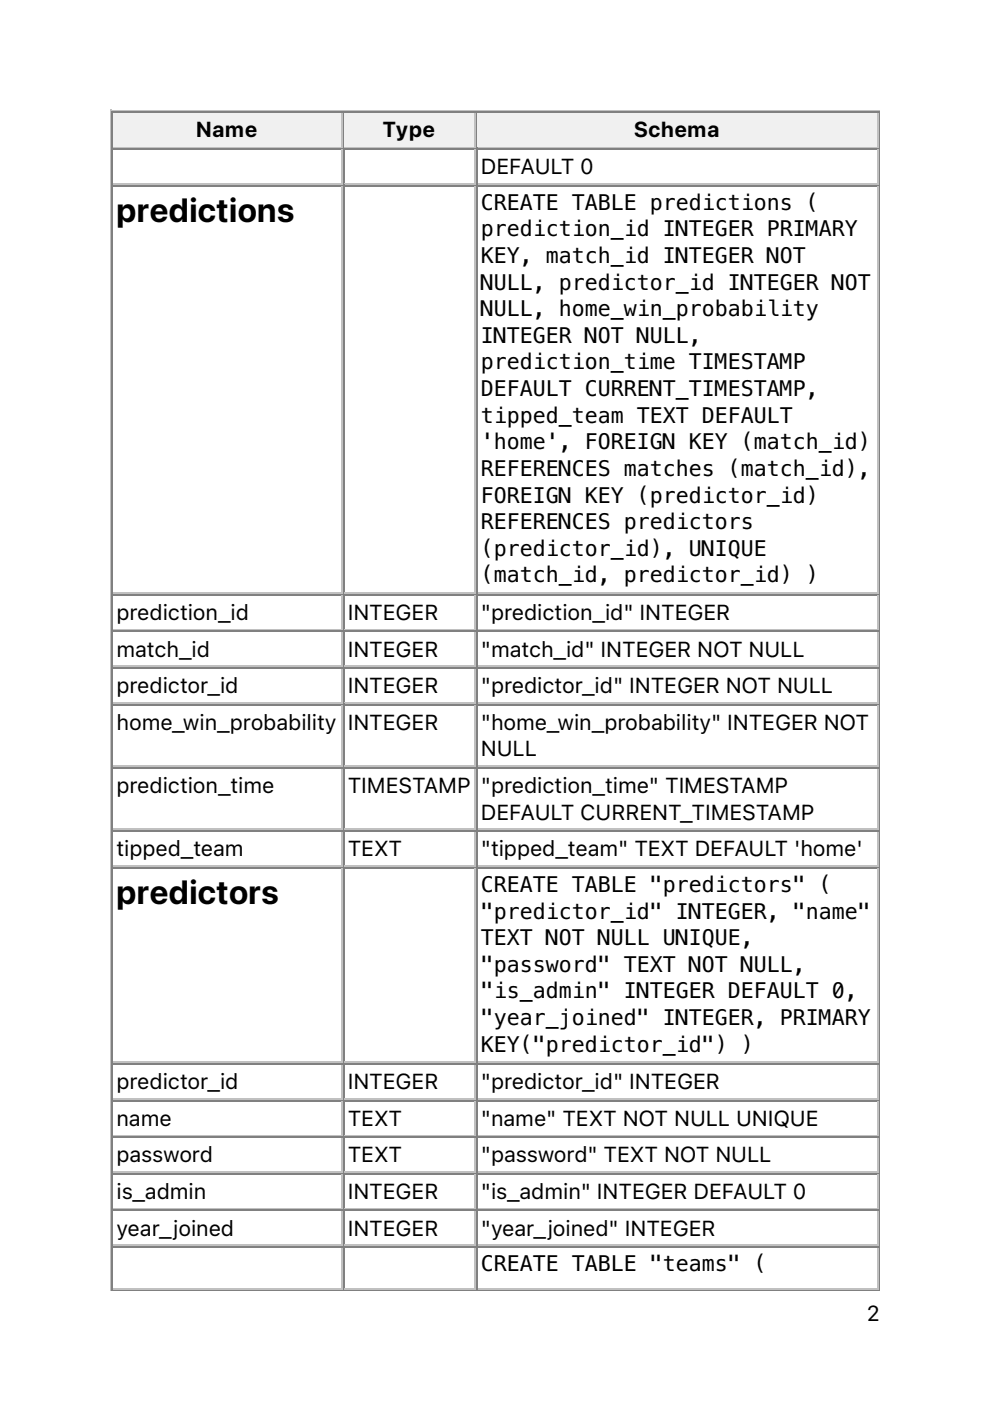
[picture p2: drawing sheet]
<svg xmlns="http://www.w3.org/2000/svg" width="210mm" height="297mm" viewBox="0 0 210 297" stroke-linecap="round" stroke-linejoin="round" font-family="sans-serif">
<defs><g id="words">
<g font-size="7.1">
<text x="24.7" y="47">predictions</text>
<text x="24.7" y="191.7">predictors</text>
</g>
<g font-size="4.6">
<text x="41.6" y="29.1">Name</text>
<text x="81.2" y="29.1">Type</text>
<text x="134.5" y="29.1">Schema</text>
<text x="102" y="36.9">DEFAULT 0</text>
<text x="102" y="44.5">CREATE TABLE predictions (</text>
<text x="102" y="50.1">prediction_id INTEGER PRIMARY</text>
<text x="102" y="55.8">KEY, match_id INTEGER NOT</text>
<text x="102" y="61.4">NULL, predictor_id INTEGER NOT</text>
<text x="102" y="67">NULL, home_win_probability</text>
<text x="102" y="72.7">INTEGER NOT NULL,</text>
<text x="102" y="78.3">prediction_time TIMESTAMP</text>
<text x="102" y="84">DEFAULT CURRENT_TIMESTAMP,</text>
<text x="102" y="89.6">tipped_team TEXT DEFAULT</text>
<text x="102" y="95.3">'home', FOREIGN KEY (match_id)</text>
<text x="102" y="100.9">REFERENCES matches (match_id),</text>
<text x="102" y="106.6">FOREIGN KEY (predictor_id)</text>
<text x="102" y="112.2">REFERENCES predictors</text>
<text x="102" y="117.8">(predictor_id), UNIQUE</text>
<text x="102" y="123.5">(match_id, predictor_id) )</text>
<text x="24.7" y="131.4">prediction_id</text>
<text x="73.7" y="131.4">INTEGER</text>
<text x="102" y="131.4">&quot;prediction_id&quot; INTEGER</text>
<text x="24.7" y="139.2">match_id</text>
<text x="73.7" y="139.2">INTEGER</text>
<text x="102" y="139.2">&quot;match_id&quot; INTEGER NOT NULL</text>
<text x="24.7" y="147">predictor_id</text>
<text x="73.7" y="147">INTEGER</text>
<text x="102" y="147">&quot;predictor_id&quot; INTEGER NOT NULL</text>
<text x="24.7" y="154.7">home_win_probability</text>
<text x="73.7" y="154.7">INTEGER</text>
<text x="102" y="154.7">&quot;home_win_probability&quot; INTEGER NOT</text>
<text x="102" y="160.4">NULL</text>
<text x="24.7" y="168.1">prediction_time</text>
<text x="73.7" y="168.1">TIMESTAMP</text>
<text x="102" y="168.1">&quot;prediction_time&quot; TIMESTAMP</text>
<text x="102" y="173.8">DEFAULT CURRENT_TIMESTAMP</text>
<text x="24.7" y="181.5">tipped_team</text>
<text x="73.7" y="181.5">TEXT</text>
<text x="102" y="181.5">&quot;tipped_team&quot; TEXT DEFAULT 'home'</text>
<text x="102" y="189.1">CREATE TABLE &quot;predictors&quot; (</text>
<text x="102" y="194.8">&quot;predictor_id&quot; INTEGER, &quot;name&quot;</text>
<text x="102" y="200.4">TEXT NOT NULL UNIQUE,</text>
<text x="102" y="206">&quot;password&quot; TEXT NOT NULL,</text>
<text x="102" y="211.7">&quot;is_admin&quot; INTEGER DEFAULT 0,</text>
<text x="102" y="217.3">&quot;year_joined&quot; INTEGER, PRIMARY</text>
<text x="102" y="223">KEY(&quot;predictor_id&quot;) )</text>
<text x="24.7" y="230.9">predictor_id</text>
<text x="73.7" y="230.9">INTEGER</text>
<text x="102" y="230.9">&quot;predictor_id&quot; INTEGER</text>
<text x="24.7" y="238.7">name</text>
<text x="73.7" y="238.7">TEXT</text>
<text x="102" y="238.7">&quot;name&quot; TEXT NOT NULL UNIQUE</text>
<text x="24.7" y="246.4">password</text>
<text x="73.7" y="246.4">TEXT</text>
<text x="102" y="246.4">&quot;password&quot; TEXT NOT NULL</text>
<text x="24.7" y="254.2">is_admin</text>
<text x="73.7" y="254.2">INTEGER</text>
<text x="102" y="254.2">&quot;is_admin&quot; INTEGER DEFAULT 0</text>
<text x="24.7" y="262">year_joined</text>
<text x="73.7" y="262">INTEGER</text>
<text x="102" y="262">&quot;year_joined&quot; INTEGER</text>
<text x="102" y="269.5">CREATE TABLE &quot;teams&quot; (</text>
<text x="183.8" y="280.1">2</text>
</g>
</g></defs>
<path d="M23.5 23.3v250.5M23.6 23.5h163M24 31.2h48.7M72.5 24v7" fill="none" stroke="#c0c0c0" stroke-width=".35"/>
<path d="M23.8 23.6v7.8M24 23.8h48.7M186.4 23.6v249.8M23.6 273.6h163" fill="none" stroke="#808080" stroke-width=".35"/>
<g fill="#f0f0f0">
<path d="M24 24h48.3v7h-48.3z"/>
<path d="M41.3 24.7h13.7v5.6h-13.7z"/>
</g>
<path d="M72.8 23.6v7.8M73 23.8h27.9" fill="none" stroke="#808080" stroke-width=".35"/>
<path d="M73 31.2h27.9M100.7 24v7" fill="none" stroke="#c0c0c0" stroke-width=".35"/>
<g fill="#f0f0f0">
<path d="M73 24h27.5v7h-27.5z"/>
<path d="M81.1 24.7h11.3v5.6h-11.3z"/>
</g>
<path d="M101.1 23.6v7.8M101.2 23.8h85.1" fill="none" stroke="#808080" stroke-width=".35"/>
<path d="M101.2 31.2h85.1M186.1 24v7" fill="none" stroke="#c0c0c0" stroke-width=".35"/>
<g fill="#f0f0f0">
<path d="M101.2 24h84.7v7h-84.7z"/>
<path d="M134.4 24.7h18.4v5.6h-18.4z"/>
</g>
<g fill="none" stroke="#808080" stroke-width=".35">
<path d="M23.8 31.4v242M24 31.6h48.7M24 39.3h48.7M72.8 31.4v242M73 31.6h27.9M73 39.3h27.9M101.1 31.4v242M101.2 31.6h85.1M101.2 39.3h85.1M24 126.1h48.7M24 133.9h48.7M73 126.1h27.9"/>
<path d="M73 133.9h27.9M101.2 126.1h85.1M101.2 133.9h85.1M24 141.6h48.7M24 149.4h48.7M73 141.6h27.9M73 149.4h27.9M101.2 141.6h85.1M101.2 149.4h85.1M24 162.8h48.7M24 176.2h48.7M73 162.8h27.9"/>
<path d="M73 176.2h27.9M101.2 162.8h85.1M101.2 176.2h85.1M24 184h48.7M73 184h27.9M101.2 184h85.1M24 225.6h48.7M24 233.4h48.7M73 225.6h27.9M73 233.4h27.9M101.2 225.6h85.1M101.2 233.4h85.1"/>
<path d="M24 241.1h48.7M24 248.9h48.7M24 256.6h48.7M73 241.1h27.9M73 248.9h27.9M73 256.6h27.9M101.2 241.1h85.1M101.2 248.9h85.1M101.2 256.6h85.1M24 264.4h48.7M73 264.4h27.9M101.2 264.4h85.1"/>
</g>
<g fill="none" stroke="#c0c0c0" stroke-width=".35">
<path d="M24 39h48.7M72.5 31.7v7.1M72.5 39.5v86.1M73 39h27.9M100.7 31.7v7.1M100.7 39.5v86.1M101.2 39h85.1M186.1 31.7v7.1M186.1 39.5v86.1M24 125.8h48.7M24 133.5h48.7M72.5 126.3v7"/>
<path d="M72.5 134.1v7M73 125.8h27.9M73 133.5h27.9M100.7 126.3v7M100.7 134.1v7M101.2 125.8h85.1M101.2 133.5h85.1M186.1 126.3v7M186.1 134.1v7M24 141.3h48.7M24 149h48.7M72.5 141.8v7.1"/>
<path d="M72.5 149.6v12.7M73 141.3h27.9M73 149h27.9M100.7 141.8v7.1M100.7 149.6v12.7M101.2 141.3h85.1M101.2 149h85.1M186.1 141.8v7.1M186.1 149.6v12.7M24 162.5h48.7M24 175.9h48.7M72.5 163v12.7"/>
<path d="M72.5 176.4v7M73 162.5h27.9M73 175.9h27.9M100.7 163v12.7M100.7 176.4v7M101.2 162.5h85.1M101.2 175.9h85.1M186.1 163v12.7M186.1 176.4v7M24 183.6h48.7M72.5 184.1v41M73 183.6h27.9"/>
<path d="M100.7 184.1v41M101.2 183.6h85.1M186.1 184.1v41M24 225.2h48.7M24 233h48.7M72.5 225.8v7M72.5 233.5v7.1M73 225.2h27.9M73 233h27.9M100.7 225.8v7M100.7 233.5v7.1M101.2 225.2h85.1"/>
<path d="M101.2 233h85.1M186.1 225.8v7M186.1 233.5v7.1M24 240.8h48.7M24 248.5h48.7M24 256.3h48.7M72.5 241.3v7.1M72.5 249.1v7M72.5 256.8v7.1M73 240.8h27.9M73 248.5h27.9M73 256.3h27.9"/>
<path d="M100.7 241.3v7.1M100.7 249.1v7M100.7 256.8v7.1M101.2 240.8h85.1M101.2 248.5h85.1M101.2 256.3h85.1M186.1 241.3v7.1M186.1 249.1v7M186.1 256.8v7.1M24 264.1h48.7M24 273.2h48.7M72.5 264.6v8.4"/>
<path d="M73 264.1h27.9M73 273.2h27.9M100.7 264.6v8.4M101.2 264.1h85.1M101.2 273.2h85.1M186.1 264.6v8.4"/>
</g>
<use href="#words"/>
</svg>
